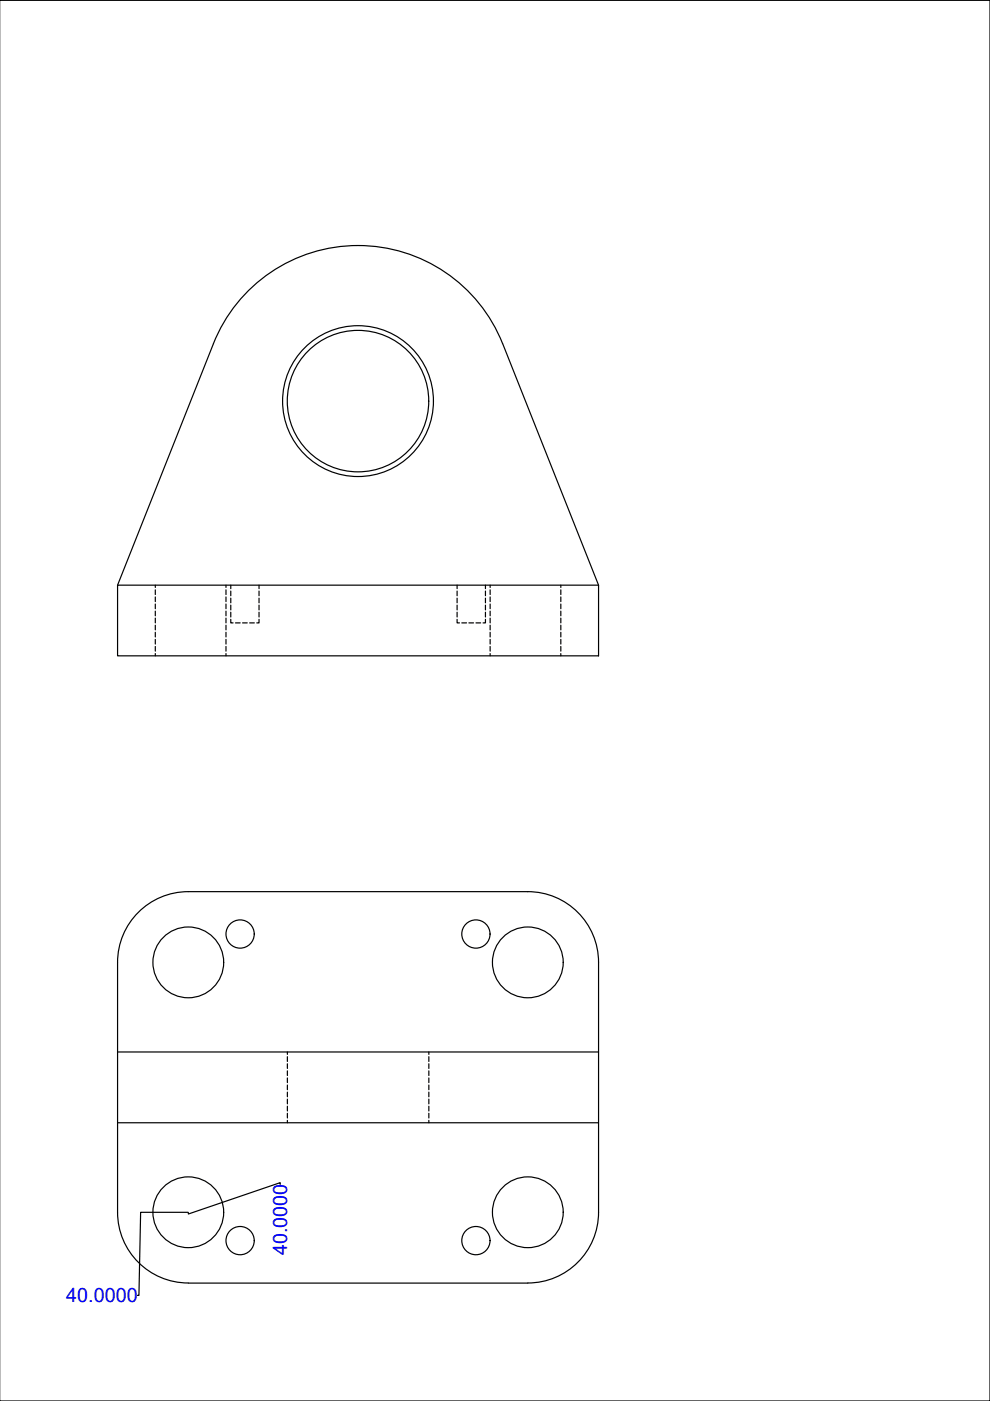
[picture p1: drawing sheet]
<svg xmlns="http://www.w3.org/2000/svg" width="210mm" height="297mm" viewBox="0 0 210 297" stroke-linecap="round" stroke-linejoin="round" font-family="sans-serif">
<defs><g id="words">
<g font-size="4.2" fill="#00f">
<text x="60.9" y="266.2" transform="rotate(-90 60.9 266.2)">40.0000</text>
<text x="14" y="276.1">40.0000</text>
</g>
</g></defs>
<!-- layer: 0 -->
<g fill="none" stroke="#000" stroke-width=".25">
<path d="M-.1 .1h210v296.9h-210M106.6 72.9a33 33 0 0 0-30.7-20.8 33 33 0 0 0-30.7 20.8l-20.3 51.2M106.6 72.9l20.3 51.2M24.9 124.1h102v15h-102zM32.9 124.1v.5M32.9 125.1v1M32.9 126.6v1M32.9 128.1v1M32.9 129.6v1M32.9 131v1.1M32.9 132.6v.9M32.9 134.1v1"/>
<path d="M32.9 135.6v1M32.9 137.1v1M32.9 138.6v.5M47.9 124.1v.5M47.9 125.1v1M47.9 126.6v1M47.9 128.1v1M47.9 129.6v1M47.9 131v1.1M47.9 132.6v.9M47.9 134.1v1M47.9 135.6v1"/>
<path d="M47.9 137.1v1M47.9 138.6v.5M48.9 131.3v.8h.5M48.9 124.1v.7M48.9 125.3v1M48.9 126.8v1M48.9 128.3v1M48.9 129.8v1M49.9 132.1h1M51.4 132.1h1M52.9 132.1h1M54.9 131.3v.8h-.5"/>
<path d="M54.9 124.1v.7M54.9 125.3v1M54.9 126.8v1M54.9 128.3v1M54.9 129.8v1M96.9 131.3v.8h.5M96.9 124.1v.7M96.9 125.3v1M96.9 126.8v1M96.9 128.3v1M96.9 129.8v1M97.9 132.1h1"/>
<path d="M99.4 132.1h1M100.9 132.1h1M102.9 131.3v.8h-.5M102.9 124.1v.7M102.9 125.3v1M102.9 126.8v1M102.9 128.3v1M102.9 129.8v1M103.9 124.1v.5M103.9 125.1v1M103.9 126.6v1M103.9 128.1v1"/>
<path d="M103.9 129.6v1M103.9 131v1.1M103.9 132.6v.9M103.9 134.1v1M103.9 135.6v1M103.9 137.1v1M103.9 138.6v.5M118.9 124.1v.5M118.9 125.1v1M118.9 126.6v1M118.9 128.1v1M118.9 129.6v1"/>
<path d="M118.9 131v1.1M118.9 132.6v.9M118.9 134.1v1M118.9 135.6v1M118.9 137.1v1M118.9 138.6v.5M111.9 189a15 15 0 0 1 15 15M111.9 189h-72a15 15 0 0 0-15 15M24.9 204.1v52.9a15 15 0 0 0 15 15h72M126.9 204.1v52.9a15 15 0 0 1-15 15M24.9 238h102M24.9 223h102"/>
<path d="M60.9 223v.5M60.9 224v1.1M60.9 225.5v1M60.9 227v1M60.9 228.5v1M60.9 230v1M60.9 231.5v1M60.9 233v1M60.9 234.5v1M60.9 236v1M60.9 237.5v.5M90.9 223v.5"/>
<path d="M90.9 224v1.1M90.9 225.5v1M90.9 227v1M90.9 228.5v1M90.9 230v1M90.9 231.5v1M90.9 233v1M90.9 234.5v1M90.9 236v1M90.9 237.5v.5M39.9 257h-10.1l-.3 17.6h-.4M59.4 251.1v-.4l-19.5 6.7v-.3"/>
<circle cx="75.9" cy="85" r="16"/>
<circle cx="75.9" cy="85" r="15"/>
<circle cx="50.9" cy="198" r="3"/>
<circle cx="100.9" cy="198" r="3"/>
<circle cx="39.9" cy="204" r="7.5"/>
<circle cx="111.9" cy="204" r="7.5"/>
<circle cx="39.9" cy="257" r="7.5"/>
<circle cx="111.9" cy="257" r="7.5"/>
<circle cx="50.9" cy="263" r="3"/>
<circle cx="100.9" cy="263" r="3"/>
</g>
<use href="#words"/>
</svg>
